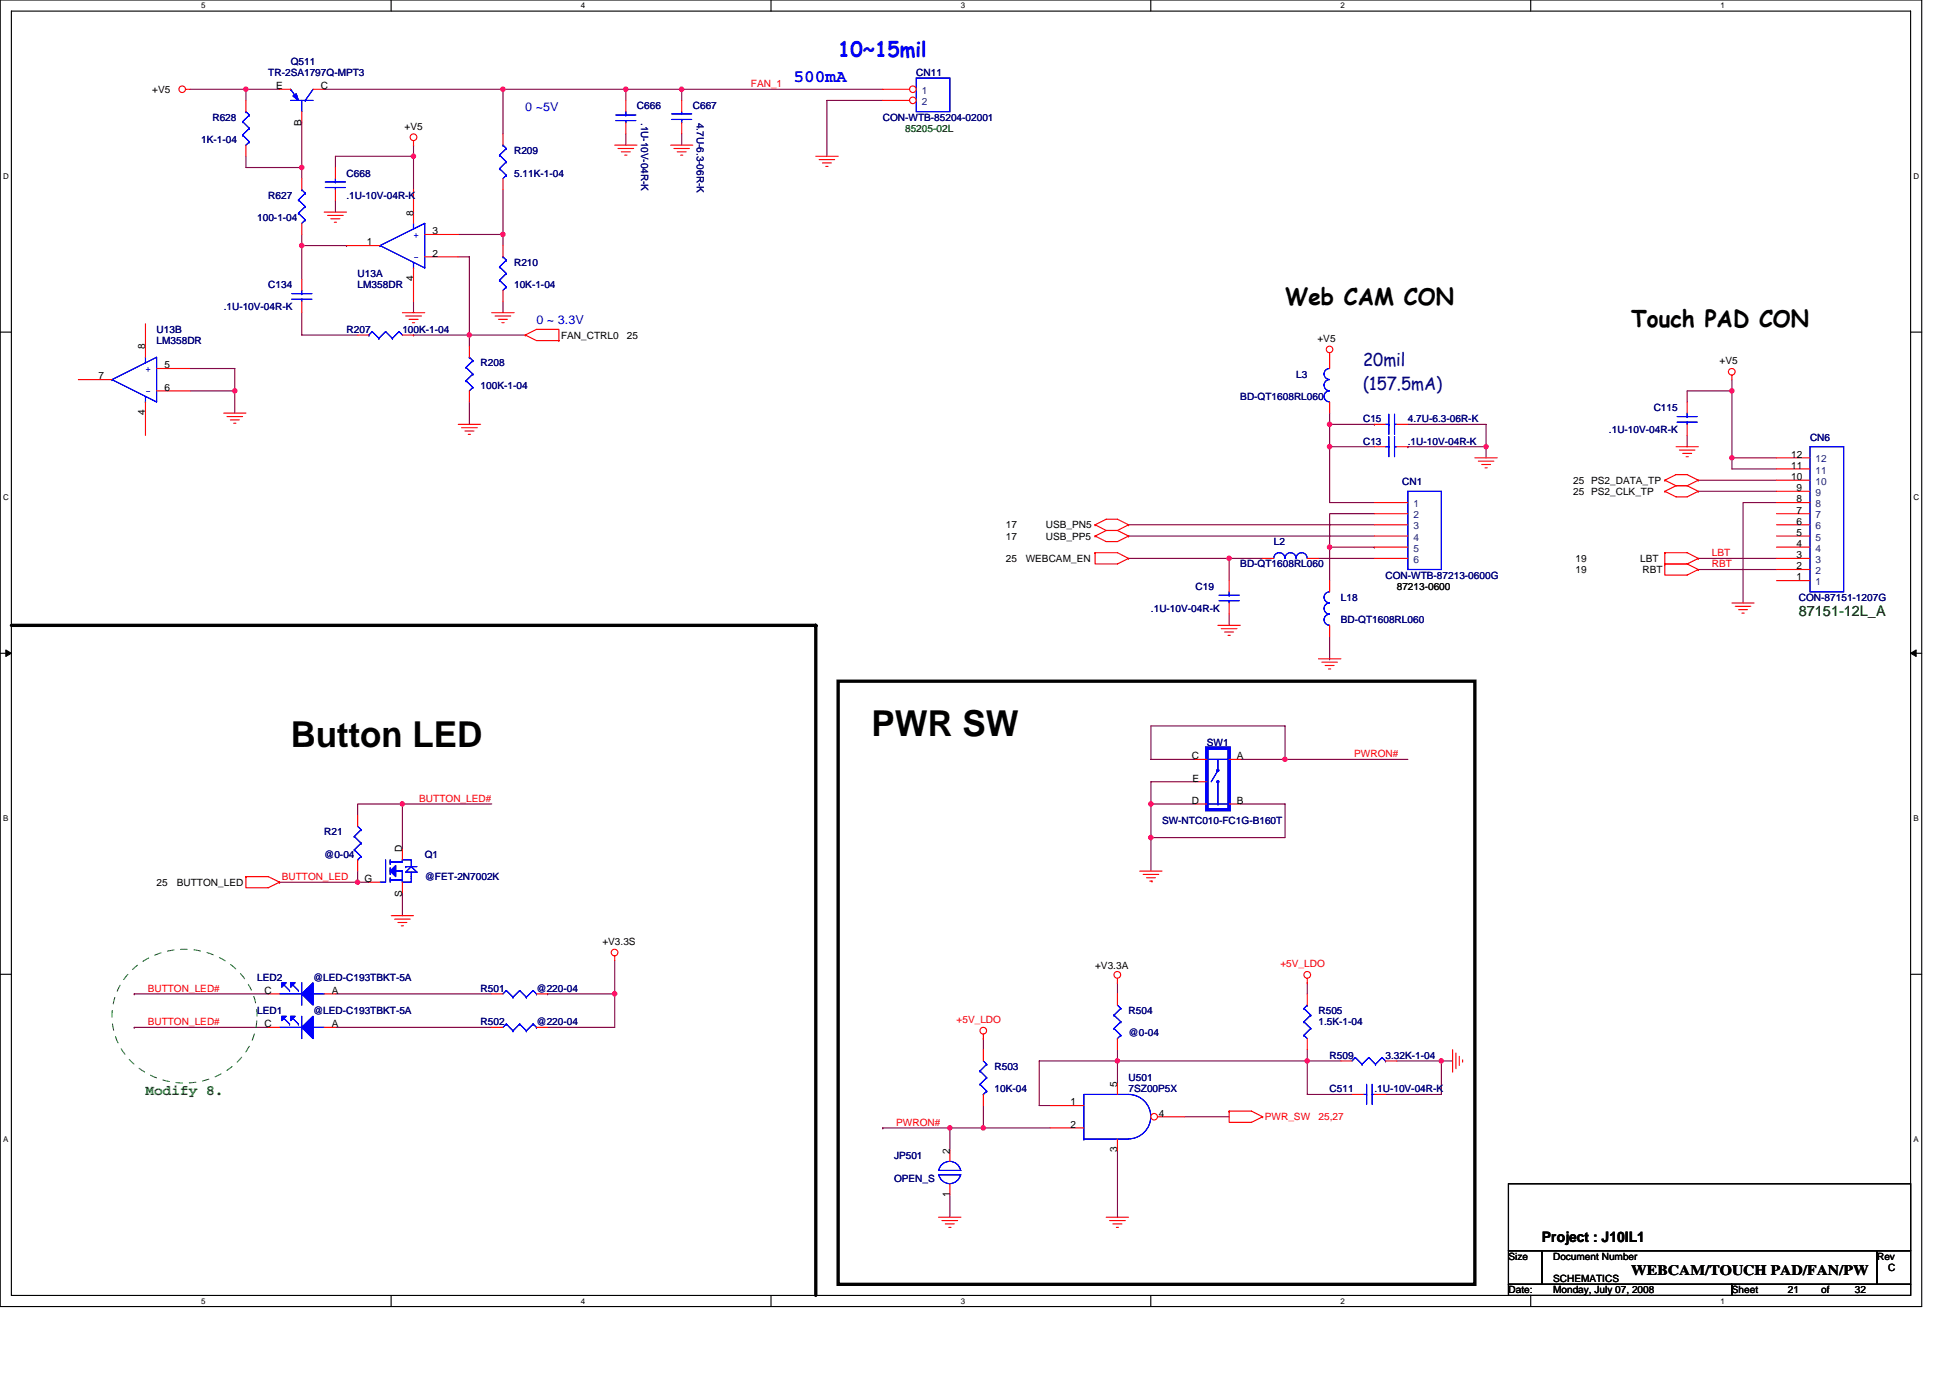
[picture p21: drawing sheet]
<svg xmlns="http://www.w3.org/2000/svg" width="297mm" height="210mm" viewBox="0 0 297 210" stroke-linecap="round" stroke-linejoin="round" font-family="sans-serif">
<defs><g id="words">
<g font-size="5.4">
<text x="44.3" y="113.8">Button LED</text>
<text x="132.8" y="112.1">PWR SW</text>
</g>
<g font-size="3.6">
<text x="195.7" y="46.5">Web CAM CON</text>
<text x="248.5" y="49.8">Touch PAD CON</text>
</g>
<text font-size="3.2" fill="#00f" x="127.7" y="8.6">10~15mil</text>
<text font-size="2.7" fill="#00f" x="120.9" y="12.5">500mA</text>
<g font-size="2.7" fill="#000080">
<text x="207.6" y="55.7">20mil</text>
<text x="207.6" y="59.5">(157.5mA)</text>
</g>
<g font-size="2.2" fill="#008000">
<text x="274" y="93.9">87151-12L_A</text>
<text x="22.2" y="166.9">Modify 8.</text>
</g>
<g font-size="2.2">
<text x="234.9" y="189.2">Project : J10IL1</text>
<text x="248.5" y="194.3">WEBCAM/TOUCH PAD/FAN/PW</text>
</g>
<g font-size="1.9" fill="#00f">
<text x="80" y="17">0 ~5V</text>
<text x="81.7" y="49.3">0 ~ 3.3V</text>
</g>
<g font-size="1.5" fill="#000080">
<text x="40.9" y="11.6">TR-2SA1797Q-MPT3</text>
<text x="44.3" y="9.9">Q511</text>
<text x="139.6" y="11.6">CN11</text>
<text x="97" y="16.7">C666</text>
<text x="105.5" y="16.7">C667</text>
<text x="30.7" y="21.8">1K-1-04</text>
<text x="32.4" y="18.4">R628</text>
<text x="78.3" y="23.5">R209</text>
<text x="97.7" y="18.7" transform="rotate(90 97.7 18.7)">.1U-10V-04R-K</text>
<text x="106.2" y="18.7" transform="rotate(90 106.2 18.7)">4.7U-6.3-06R-K</text>
<text x="134.5" y="18.4">CON-WTB-85204-02001</text>
<text x="52.8" y="26.9">C668</text>
<text x="78.3" y="26.9">5.11K-1-04</text>
<text x="39.2" y="33.7">100-1-04</text>
<text x="40.9" y="30.3">R627</text>
<text x="52.8" y="30.3">.1U-10V-04R-K</text>
<text x="78.3" y="40.5">R210</text>
<text x="34.1" y="47.3">.1U-10V-04R-K</text>
<text x="40.9" y="43.9">C134</text>
<text x="54.5" y="42.2">U13A</text>
<text x="54.5" y="43.9">LM358DR</text>
<text x="78.3" y="43.9">10K-1-04</text>
<text x="23.9" y="50.7">U13B</text>
<text x="23.9" y="52.4">LM358DR</text>
<text x="52.8" y="50.7">R207</text>
<text x="61.3" y="50.7">100K-1-04</text>
<text x="73.2" y="55.8">R208</text>
<text x="73.2" y="59.2">100K-1-04</text>
<text x="197.4" y="57.5">L3</text>
<text x="188.9" y="60.9">BD-QT1608RL060</text>
<text x="207.6" y="64.3">C15</text>
<text x="214.5" y="64.3">4.7U-6.3-06R-K</text>
<text x="251.9" y="62.6">C115</text>
<text x="207.6" y="67.7">C13</text>
<text x="214.5" y="67.7">.1U-10V-04R-K</text>
<text x="245.1" y="66">.1U-10V-04R-K</text>
<text x="275.7" y="67.2">CN6</text>
<text x="213.6" y="73.9">CN1</text>
<text x="194" y="83.1">L2</text>
<text x="182.1" y="89.9">C19</text>
<text x="188.9" y="86.5">BD-QT1608RL060</text>
<text x="211" y="88.2">CON-WTB-87213-0600G</text>
<text x="175.3" y="93.3">.1U-10V-04R-K</text>
<text x="204.3" y="91.6">L18</text>
<text x="204.3" y="95">BD-QT1608RL060</text>
<text x="274" y="91.6">CON-87151-1207G</text>
<text x="183.8" y="113.7">SW1</text>
<text x="177" y="125.6">SW-NTC010-FC1G-B160T</text>
<text x="49.4" y="127.3">R21</text>
<text x="49.4" y="130.7">@0-04</text>
<text x="64.7" y="130.7">Q1</text>
<text x="64.7" y="134.1">@FET-2N7002K</text>
<text x="39.2" y="149.4">LED2</text>
<text x="47.7" y="149.4">@LED-C193TBKT-5A</text>
<text x="39.2" y="154.5">LED1</text>
<text x="47.7" y="154.5">@LED-C193TBKT-5A</text>
<text x="73.2" y="151.1">R501</text>
<text x="81.7" y="151.1">@220-04</text>
<text x="171.9" y="154.5">R504</text>
<text x="200.8" y="154.5">R505</text>
<text x="73.2" y="156.2">R502</text>
<text x="81.7" y="156.2">@220-04</text>
<text x="171.9" y="157.9">@0-04</text>
<text x="200.8" y="156.2">1.5K-1-04</text>
<text x="202.5" y="161.3">R509</text>
<text x="211" y="161.3">3.32K-1-04</text>
<text x="151.5" y="163">R503</text>
<text x="151.5" y="166.4">10K-04</text>
<text x="171.9" y="164.7">U501</text>
<text x="171.9" y="166.4">7SZ00P5X</text>
<text x="202.5" y="166.4">C511</text>
<text x="209.4" y="166.4">.1U-10V-04R-K</text>
<text x="136.2" y="176.7">JP501</text>
<text x="136.2" y="180.1">OPEN_S</text>
</g>
<g font-size="1.5">
<text x="23.2" y="14.1">+V5</text>
<text x="42.1" y="13.6">E</text>
<text x="48.9" y="13.6">C</text>
<text x="45.9" y="19.2" transform="rotate(-90 45.9 19.2)">B</text>
<text x="61.6" y="19.7">+V5</text>
<text x="63" y="32.9" transform="rotate(-90 63 32.9)">8</text>
<text x="65.9" y="35.7">3</text>
<text x="55.9" y="37.4">1</text>
<text x="65.9" y="39.1">2</text>
<text x="63" y="42.9" transform="rotate(-90 63 42.9)">4</text>
<text x="22.1" y="53.3" transform="rotate(-90 22.1 53.3)">8</text>
<text x="85.5" y="51.7">FAN_CTRL0</text>
<text x="95.5" y="51.7">25</text>
<text x="200.7" y="52.1">+V5</text>
<text x="15" y="57.8">7</text>
<text x="25" y="56.1">5</text>
<text x="25" y="59.5">6</text>
<text x="261.9" y="55.5">+V5</text>
<text x="22.1" y="63.3" transform="rotate(-90 22.1 63.3)">4</text>
<text x="272.8" y="71.4">11</text>
<text x="272.8" y="69.7">12</text>
<text x="239.6" y="73.7">25 PS2_DATA_TP</text>
<text x="239.6" y="75.4">25 PS2_CLK_TP</text>
<text x="272.8" y="73.2">10</text>
<text x="273.7" y="76.6">8</text>
<text x="273.7" y="74.8">9</text>
<text x="153.2" y="82.2">17</text>
<text x="153.2" y="80.5">17</text>
<text x="159.3" y="82.2">USB_PP5</text>
<text x="159.3" y="80.5">USB_PN5</text>
<text x="273.7" y="83.4">4</text>
<text x="273.7" y="81.7">5</text>
<text x="273.7" y="79.9">6</text>
<text x="273.7" y="78.3">7</text>
<text x="153.2" y="85.6">25</text>
<text x="156.2" y="85.6">WEBCAM_EN</text>
<text x="212.8" y="89.9">87213-0600</text>
<text x="240" y="85.6">19</text>
<text x="240" y="87.3">19</text>
<text x="249.8" y="85.6">LBT</text>
<text x="250.2" y="87.3">RBT</text>
<text x="273.7" y="88.5">1</text>
<text x="273.7" y="86.8">2</text>
<text x="273.7" y="85.1">3</text>
<text x="181.5" y="115.7">C</text>
<text x="181.6" y="119.1">E</text>
<text x="188.4" y="115.7">A</text>
<text x="181.5" y="122.5">D</text>
<text x="188.4" y="122.5">B</text>
<text x="61.3" y="129.8" transform="rotate(-90 61.3 129.8)">D</text>
<text x="23.9" y="135">25</text>
<text x="26.9" y="135">BUTTON_LED</text>
<text x="55.5" y="134.4">G</text>
<text x="61.3" y="136.6" transform="rotate(-90 61.3 136.6)">S</text>
<text x="91.8" y="144">+V3.3S</text>
<text x="166.8" y="147.7">+V3.3A</text>
<text x="40.3" y="151.4">C</text>
<text x="50.6" y="151.4">A</text>
<text x="40.3" y="156.5">C</text>
<text x="50.6" y="156.5">A</text>
<text x="170.2" y="165.6" transform="rotate(-90 170.2 165.6)">5</text>
<text x="163.1" y="168.4">1</text>
<text x="163.1" y="171.9">2</text>
<text x="176.5" y="170.2">4</text>
<text x="144.7" y="175.8" transform="rotate(-90 144.7 175.8)">2</text>
<text x="170.2" y="175.6" transform="rotate(-90 170.2 175.6)">3</text>
<text x="144.7" y="182.4" transform="rotate(-90 144.7 182.4)">1</text>
<text x="229.8" y="192">Size</text>
<text x="236.6" y="192">Document Number</text>
<text x="285.9" y="192">Rev</text>
<text x="229.8" y="197.1">Date:</text>
<text x="236.6" y="195.4">SCHEMATICS</text>
<text x="236.6" y="197.1">Monday, July 07, 2008</text>
<text x="263.8" y="197.1">Sheet</text>
<text x="272.3" y="197.1">21</text>
<text x="277.4" y="197.1">of</text>
<text x="282.5" y="197.1">32</text>
<text x="287.6" y="193.7">C</text>
</g>
<g font-size="1.5" fill="#f00">
<text x="114.4" y="13.3">FAN_1</text>
<text x="260.7" y="84.8">LBT</text>
<text x="260.7" y="86.4">RBT</text>
<text x="206.3" y="115.4">PWRON#</text>
<text x="63.9" y="122.2">BUTTON_LED#</text>
<text x="42.9" y="134.1">BUTTON_LED</text>
<text x="195" y="147.4">+5V_LDO</text>
<text x="22.5" y="151.1">BUTTON_LED#</text>
<text x="145.7" y="155.9">+5V_LDO</text>
<text x="22.5" y="156.2">BUTTON_LED#</text>
<text x="136.5" y="171.5">PWRON#</text>
<text x="192.7" y="170.7">PWR_SW</text>
<text x="200.8" y="170.7">25,27</text>
</g>
<g font-size="1.5" fill="#004080">
<text x="140.4" y="14.3">1</text>
<text x="140.4" y="16">2</text>
<text x="276.6" y="70.5">12</text>
<text x="215.3" y="77.3">1</text>
<text x="276.6" y="77.3">8</text>
<text x="276.6" y="75.6">9</text>
<text x="276.6" y="73.9">10</text>
<text x="276.6" y="72.2">11</text>
<text x="215.3" y="79">2</text>
<text x="215.3" y="80.7">3</text>
<text x="215.3" y="82.4">4</text>
<text x="276.6" y="82.4">5</text>
<text x="276.6" y="80.7">6</text>
<text x="276.6" y="79">7</text>
<text x="215.3" y="84.1">5</text>
<text x="215.3" y="85.8">6</text>
<text x="276.6" y="89.2">1</text>
<text x="276.6" y="87.5">2</text>
<text x="276.6" y="85.8">3</text>
<text x="276.6" y="84.1">4</text>
</g>
<text font-size="1.5" fill="#008000" x="137.9" y="20.1">85205-02L</text>
<g font-size="1.5" fill="#00f">
<text x="63" y="36.3">+</text>
<text x="63" y="39.7">-</text>
<text x="22.2" y="56.7">+</text>
<text x="22.2" y="60.1">-</text>
</g>
<g font-size="1.2">
<text x="30.6" y="1.2">5</text>
<text x="88.5" y="1.2">4</text>
<text x="146.4" y="1.2">3</text>
<text x="204.2" y="1.2">2</text>
<text x="262.1" y="1.2">1</text>
<text x=".5" y="27.2">D</text>
<text x="291.5" y="27.2">D</text>
<text x=".5" y="76.1">C</text>
<text x="291.5" y="76.1">C</text>
<text x=".5" y="125.1">B</text>
<text x="291.5" y="125.1">B</text>
<text x=".5" y="174">A</text>
<text x="291.5" y="174">A</text>
<text x="30.6" y="198.6">5</text>
<text x="88.5" y="198.6">4</text>
<text x="146.4" y="198.6">3</text>
<text x="204.2" y="198.6">2</text>
<text x="262.1" y="198.6">1</text>
</g>
</g></defs>
<path d="M0 0h292.7v199.1h-292.7zM1.7 1.7h289.3v195.7h-289.3z" fill="none" stroke="#000" stroke-width=".17"/>
<g fill="#fff">
<path d="M30.6 .2h.7v1.3h-.7z"/>
<path d="M30.6 197.6h.7v1.3h-.7z"/>
</g>
<path d="M59.6 0v1.7M59.6 197.4v1.7" fill="none" stroke="#000" stroke-width=".17"/>
<g fill="#fff">
<path d="M88.5 .2h.7v1.3h-.7z"/>
<path d="M88.5 197.6h.7v1.3h-.7z"/>
</g>
<path d="M117.5 0v1.7M117.5 197.4v1.7" fill="none" stroke="#000" stroke-width=".17"/>
<g fill="#fff">
<path d="M146.4 .2h.6v1.3h-.6z"/>
<path d="M146.4 197.6h.6v1.3h-.6z"/>
</g>
<path d="M175.3 0v1.7M175.3 197.4v1.7" fill="none" stroke="#000" stroke-width=".17"/>
<g fill="#fff">
<path d="M204.2 .2h.7v1.3h-.7z"/>
<path d="M204.2 197.6h.7v1.3h-.7z"/>
</g>
<path d="M233.2 0v1.7M233.2 197.4v1.7" fill="none" stroke="#000" stroke-width=".17"/>
<g fill="#fff">
<path d="M262.1 .2h.6v1.3h-.6z"/>
<path d="M262.1 197.6h.6v1.3h-.6z"/>
<path d="M.5 26.1h.8v1.4h-.8z"/>
<path d="M291.5 26.1h.8v1.4h-.8z"/>
<path d="M.5 75.1h.8v1.3h-.8z"/>
<path d="M291.5 75.1h.8v1.3h-.8z"/>
</g>
<path d="M0 50.6h1.7M291 50.6h1.7" fill="none" stroke="#000" stroke-width=".17"/>
<g fill="#fff">
<path d="M.5 124h.7v1.3h-.7z"/>
<path d="M291.5 124h.7v1.3h-.7z"/>
</g>
<path d="M0 99.5h1.7M291 99.5h1.7" fill="none" stroke="#000" stroke-width=".17"/>
<path d="M.9 99l.8 .5-.8 .5zM291 99.5l.9-.5v1z" fill="#000" stroke="#000" stroke-width=".15"/>
<g fill="#fff">
<path d="M.5 172.9h.7v1.3h-.7z"/>
<path d="M291.5 172.9h.7v1.3h-.7z"/>
</g>
<path d="M0 148.5h1.7M291 148.5h1.7M229.8 180.4h61.2v10.2h-61.2zM229.8 190.6h5.1v5.1h-5.1zM229.8 195.7h34v1.7h-34zM234.9 190.6h51v5.1h-51zM263.8 195.7h27.2v1.7h-27.2zM285.9 190.6h5.1v5.1h-5.1z" fill="none" stroke="#000" stroke-width=".17"/>
<g fill="none" stroke="#800040" stroke-width=".17">
<path d="M29 13.6h8.5M37.5 13.6h5.1M37.5 13.6v1.7M37.5 13.6h.1M46 18.7v6.8M49.4 13.6h27.2M76.6 13.6v6.8M76.6 13.6h.1M76.6 13.6h18.7M95.3 13.6h.1M95.3 13.6h39.2M95.3 13.6v1.7"/>
<path d="M103.8 13.6v1.7M103.8 13.6h.1M134.5 15.3h-8.5v8.5M37.5 23.8v1.7h8.5M46 25.5h.1M46 25.5v1.7M46 37.4v5.1M46 35.7v1.7M46 37.4h6.8M51.1 30.6v1.7M52.8 37.4h.1M63 23.8h-11.9v1.7"/>
<path d="M63 22.1h.1M63 23.8v5.1M63 22.1v1.7M69.8 39.1h1.7v12M69.8 35.7h6.8M76.6 35.7v1.7M76.6 35.7h.1M76.6 28.9v6.8M95.3 20.4v1.7M103.8 20.4v1.7M29 56.2h6.8v3.4M29 59.6h6.8"/>
<path d="M35.8 59.6h.1M35.8 59.6v3.3M46 47.6v3.5h8.5M63 51.1h.1M63 45.9v1.7M63 51.1h8.5M71.5 51.1h8.5M71.5 51.1v1.6M76.6 45.9v1.7M263.8 59.6h-6.8v1.7M263.8 57.8v1.8M263.8 59.6v10.2h6.8"/>
<path d="M263.8 59.6h.1M71.5 61.3v3.4M171.9 80h37.5M202.5 68.1h6.9M202.5 68.1v8.5h6.9M202.5 68.1h.1M202.5 64.7v3.4M202.5 62.9v1.8M202.5 64.7h6.9M209.4 78.3h-6.9v5.1M209.4 64.7h.1M214.5 68.1h.1"/>
<path d="M214.5 64.7h11.9v3.4M214.5 68.1h11.9M226.4 68.1v1.7M257 66.4v1.7M258.7 73.2h11.9M258.7 74.9h11.9M263.8 69.8h.1M263.8 69.8v1.7h6.8M270.6 76.6h-5.1v15.3M171.9 81.7h37.5M171.9 85.1h15.3M187.2 85.1h.1"/>
<path d="M187.2 85.1v3.4M187.2 93.6v1.7M187.2 85.1h5.1M200.8 85.1h8.6M202.5 83.4v5.1M202.5 97v3.4M202.5 83.4h6.9M209.4 83.4h.1M258.7 85.1h.1M258.7 86.8h.1M258.7 85.1h11.9M258.7 86.8h11.9"/>
<path d="M182.1 119.1h-6.8v3.4M182.1 115.7h-6.8v-5.1h20.4v5.1M188.9 115.7h6.8M195.7 115.7h.1M195.7 115.7h18.8M202.5 100.4h.1M42.6 134.4h.1M42.6 134.4h13.6M54.5 134.4h.1M54.5 132.7v1.7M61.3 122.5h-6.8v1.7M61.3 122.5h.1"/>
<path d="M61.3 136.1v3.4M61.3 122.5v6.8M61.3 122.5h13.6M175.3 127.6h.1M175.3 122.5h.1M175.3 122.5v10.2M175.3 122.5h6.8M188.9 122.5h6.8v5.1h-20.4M20.4 151.4h.1M20.4 156.5h.1M20.4 151.4h20.5M20.4 156.5h20.5"/>
<path d="M51.1 151.4h23.8M51.1 156.5h23.8M83.4 151.4h.1M83.4 151.4h10.2M93.6 151.4v5.1h-10.2M93.6 146.3v5.1M149.8 158.3v1.7M170.2 149.8v1.6M170.2 160v1.7M199.1 160v1.7M199.1 149.8v1.6M134.5 171.9h.1"/>
<path d="M134.5 171.9h10.2M144.7 171.9h.1M144.7 171.9h5.1M144.7 171.9v3.4M149.8 171.9h.1M149.8 168.5v3.4M149.8 171.9h10.2M170.2 161.7h.1M170.2 175.3v10.2M170.2 165.1v-3.4h-11.9v6.8h1.7M170.2 161.7h28.9M180.4 170.2h6.8"/>
<path d="M199.1 161.7v5.1h6.8M199.1 161.7h5.2M212.8 161.7h6.8v5.1h-8.6M219.6 161.7h.1M219.6 161.7h1.7M144.7 182.1v3.4"/>
</g>
<g fill="#f0f" stroke="#f0f" stroke-width=".17">
<circle cx="46" cy="25.5" r=".33"/>
<circle cx="46" cy="37.4" r=".33"/>
<circle cx="76.6" cy="35.7" r=".33"/>
<circle cx="63" cy="23.8" r=".33"/>
<circle cx="71.5" cy="51" r=".33"/>
<circle cx="37.4" cy="13.6" r=".33"/>
<circle cx="76.6" cy="13.6" r=".33"/>
<circle cx="226.4" cy="68.1" r=".33"/>
<circle cx="202.5" cy="68.1" r=".33"/>
<circle cx="202.5" cy="83.4" r=".33"/>
<circle cx="187.2" cy="85.1" r=".33"/>
<circle cx="35.8" cy="59.6" r=".33"/>
<circle cx="95.3" cy="13.6" r=".33"/>
<circle cx="103.8" cy="13.6" r=".33"/>
<circle cx="263.8" cy="69.8" r=".33"/>
<circle cx="199.1" cy="161.7" r=".33"/>
<circle cx="170.2" cy="161.7" r=".33"/>
<circle cx="144.7" cy="171.9" r=".33"/>
<circle cx="149.8" cy="171.9" r=".33"/>
<circle cx="219.5" cy="161.7" r=".33"/>
<circle cx="202.5" cy="64.7" r=".33"/>
<circle cx="61.3" cy="122.5" r=".33"/>
<circle cx="54.5" cy="134.4" r=".33"/>
<circle cx="93.6" cy="151.4" r=".33"/>
<circle cx="263.8" cy="59.6" r=".33"/>
<circle cx="175.3" cy="127.6" r=".33"/>
<circle cx="195.7" cy="115.7" r=".33"/>
<circle cx="175.3" cy="122.5" r=".33"/>
</g>
<g fill="none" stroke="#f00" stroke-width=".17">
<path d="M28.3 13.6h.7M49.4 32.3h3.4M49.9 32.8h2.4M50.4 33.3h1.4M50.9 33.9h.4M52.8 37.4h5.1M63 21.4v.7M63 28.9v5.1M64.7 35.7h5.1M64.7 39.1h5.1M93.6 22.1h3.4M94.1 22.6h2.4"/>
<path d="M94.7 23.1h1.3M95.2 23.6h.3M102.1 22.1h3.4M102.7 22.6h2.3M103.2 23.1h1.3M103.7 23.6h.3M124.3 23.8h3.4M124.8 24.3h2.3M125.3 24.8h1.3M125.8 25.4h.3M61.3 47.6h3.4M61.8 48.2h2.4"/>
<path d="M62.3 48.7h1.4M62.8 49.2h.4M63 40.8v5.1M74.9 47.6h3.4M75.4 48.2h2.4M75.9 48.7h1.4M76.5 49.2h.3M80 51.1l1.7 .8h3.4M80 51.1h.1M80 51.1l1.7-.9h3.4v1.7M85.1 51.9h.1M202.5 53.8v.6"/>
<path d="M263.8 57.2v.6M34.1 62.9h3.4M34.6 63.5h2.4M35.1 64h1.3M35.6 64.5h.3M69.8 64.7h3.4M70.3 65.2h2.4M70.8 65.7h1.4M71.3 66.2h.4M166.8 80l1.7-.9h1.7l1.7 .9M166.8 80h.1M166.8 80l1.7 .8"/>
<path d="M171.9 80h.1M171.9 80l-1.7 .8M209.4 64.7h1.6M209.4 68.1h1.6M212.8 64.7h1.7M212.8 68.1h1.7M224.7 69.8h3.4M225.2 70.3h2.4M225.7 70.8h1.4M226.2 71.3h.3M253.6 73.2l1.7-.9h1.7l1.7 .9M253.6 73.2h.1"/>
<path d="M253.6 74.9l1.7 .8h1.7l1.7-.8M253.6 74.9h.1M253.6 73.2l1.7 .8M255.3 74h1.7M255.3 68.1h3.4M255.3 74l-1.7 .9M255.8 68.6h2.4M256.3 69.1h1.4M256.8 69.6h.4M257 74l1.7 .9M257 61.3v1.6M257 64.7v1.7"/>
<path d="M258.7 73.2h.1M258.7 74.9h.1M258.7 73.2l-1.7 .8M166.8 81.7l1.7 .8h1.7l1.7-.8M166.8 81.7h.1M166.8 84.2h3.4l1.7 .9M166.8 84.2v1.7h3.4l1.7-.8M166.8 84.2h.1M168.5 80.8h1.7M168.5 80.8l-1.7 .9M170.2 80.8l1.7 .9M171.9 81.7h.1"/>
<path d="M171.9 85.1h.1M185.5 95.3h3.4M186 95.8h2.4M186.5 96.3h1.4M187.1 96.8h.3M192.3 85.1h1.7M199.1 85.1h1.7M202.5 88.5v1.7M202.5 95.3v1.7M253.6 84.2h3.4l1.7 .9M253.6 84.2v1.7h3.4M253.6 84.2h.1"/>
<path d="M253.6 85.9h3.4M253.6 85.9v1.7h3.4l1.7-.8M253.6 85.9h.1M257 85.9l1.7 .9M258.7 85.1h.1M258.7 86.8h.1M258.7 85.1l-1.7 .8M263.8 91.9h3.4M264.3 92.4h2.4M264.8 92.9h1.4M265.3 93.4h.4M182.1 115.7h1.7"/>
<path d="M182.1 119.1h1.7M187.2 115.7h1.7M200.8 100.4h3.5M201.4 100.9h2.3M201.9 101.4h1.3M202.4 101.9h.3M37.5 133.6h3.4l1.7 .8M37.5 133.6v1.7h3.4l1.7-.9M37.5 133.6h.1M42.6 134.4h.1M59.6 139.5h3.4M173.6 132.7h3.4"/>
<path d="M174.1 133.2h2.4M174.6 133.8h1.4M175.2 134.3h.3M175.5 134.3h.1M182.1 122.5h1.7M187.2 122.5h1.7M40.9 156.5h1.7M40.9 151.4h1.7M49.4 156.5h1.7M49.4 151.4h1.7M60.1 140.1h2.4M60.6 140.6h1.4"/>
<path d="M61.1 141.1h.4M93.6 145.7v.6M149.8 158.3h.1M149.8 157.6v.7M170.2 149.8h.1M170.2 149.1v.7M199.1 149.8h.1M199.1 149.1v.7M221.3 160v3.4M160 168.5h5.1M160 171.9h5.1M187.2 169.3h3.4l1.7 .9"/>
<path d="M187.2 169.3v1.7h3.4l1.7-.8M187.2 169.3h.1M192.3 170.2h.1M205.9 166.8h1.7M209.4 166.8h1.6M221.8 160.5v2.4M222.3 161v1.3M222.8 161.5v.3M143 185.5h3.4M143.5 186h2.4M144 186.5h1.4M144.5 187h.4"/>
<path d="M168.5 185.5h3.4M169 186h2.4M169.5 186.5h1.4M170 187h.4"/>
<circle cx="27.8" cy="13.6" r=".5"/>
<circle cx="63" cy="20.9" r=".51"/>
<circle cx="202.5" cy="53.2" r=".5"/>
<circle cx="263.8" cy="56.6" r=".51"/>
<circle cx="93.6" cy="145.1" r=".51"/>
<circle cx="149.8" cy="157.1" r=".51"/>
<circle cx="170.2" cy="148.5" r=".51"/>
<circle cx="199.1" cy="148.5" r=".51"/>
</g>
<path d="M1.7 95.3h122.6M124.3 95.3h.1M124.3 95.3v102.1M127.7 103.8h97v91.9h-97z" fill="none" stroke="#000" stroke-width=".51"/>
<path d="M19.8 148.1a11.6 11.6 0 0 1 18.1 1.9 9.8 9.8 0 0 1-4.6 13.8 11.4 11.4 0 0 1-15.5-5.3 9.6 9.6 0 0 1 2-10.4z" fill="none" stroke="#008000" stroke-width=".15" stroke-dasharray="1 1 1 1 1 1 1 1"/>
<g fill="none" stroke="#00f" stroke-width=".17">
<path d="M57.9 37.4h.1M57.9 37.4l6.8-3.4v6.8zM63 34v.9M63 40v.8M63 40.8h.1M211 64.7h.6M211 68.1h.6M211.6 63.1v3.1M211.6 64.7h.1M211.6 66.5v3.1M211.6 68.1h.1M212.4 64.7h.4"/>
<path d="M212.4 63.1v3.1M212.4 68.1h.4M212.4 66.5v3.1M255.5 63.5h3M255.5 64.3h3M257 64.3v.4M257 63.5h.1M257 62.9v.6M194 85.1a.85 .85 0 0 1 .9-.9 .85 .85 0 0 1 .8 .9 .85 .85 0 0 1 .9-.9 .85 .85 0 0 1 .8 .9M197.4 85.1a.84 .84 0 0 1 .9-.9 .84 .84 0 0 1 .8 .9M202.5 93.6a.84 .84 0 0 0-.8 .8 .84 .84 0 0 0 .8 .9M202.5 91.9a.85 .85 0 0 0-.8 .8 .85 .85 0 0 0 .8 .9"/>
<path d="M202.5 90.2a.84 .84 0 0 0-.8 .8 .84 .84 0 0 0 .8 .9M183.8 115.7h3.4M185.4 117.3h.2v.2h-.2zM185.4 119h.2v.2h-.2zM185.5 115.7v1.7M185.5 117.4h.1M185.5 119.1v3.4M185.5 117.4l-1 1.7M183.8 122.5h3.4M185.5 122.5h.1M42.6 156.5h3.4M42.6 151.4h3.4"/>
<path d="M43.3 155.2l.8 .8M43.3 150.1l.8 .8M44.1 156h.1M44.1 150.9h.1M44.6 155.2l.9 .8M44.6 150.1l.9 .8M45.5 156h.1M45.5 150.9h.1M46 154.9v3.4M46 149.8v3.4M47.7 156.5h1.7M47.7 151.4h1.7"/>
<path d="M165.1 173.6h6.8M165.1 173.6h.1M171.9 173.5a3.4 3.4 0 0 0 3.4-3.3 3.4 3.4 0 0 0-3.4-3.4h-6.8v6.8M207.6 166.8h.6M208.2 165.2v3.1M208.2 166.8h.1M209 166.8h.4M209 165.2v3.1"/>
</g>
<g fill="#00f" stroke="#00f" stroke-width=".17">
<path d="M46 156.5l1.7-1.6v3.4z" fill-rule="evenodd"/>
<path d="M44.3 154.9h.7l-.7 .6z" fill-rule="evenodd"/>
<path d="M42.9 154.9h.7l-.7 .6z" fill-rule="evenodd"/>
<path d="M46 156.5l1.7-1.6v3.4z" fill-rule="evenodd"/>
<path d="M44.3 154.9h.7l-.7 .6z" fill-rule="evenodd"/>
<path d="M42.9 154.9h.7l-.7 .6z" fill-rule="evenodd"/>
<path d="M46 151.4l1.7-1.6v3.4z" fill-rule="evenodd"/>
<path d="M44.3 149.8h.7l-.7 .6z" fill-rule="evenodd"/>
<path d="M42.9 149.8h.7l-.7 .6z" fill-rule="evenodd"/>
<path d="M46 151.4l1.7-1.6v3.4z" fill-rule="evenodd"/>
<path d="M44.3 149.8h.7l-.7 .6z" fill-rule="evenodd"/>
<path d="M42.9 149.8h.7l-.7 .6z" fill-rule="evenodd"/>
</g>
<path d="M183.8 114h3.4v9.4h-3.4z" fill="none" stroke="#00f" stroke-width=".51"/>
<circle cx="175.8" cy="170.2" r=".5" fill="#fff" stroke="#f00" stroke-width=".17"/>
<g fill="none" stroke="#f00" stroke-width=".17">
<path d="M37.5 15.3v1.7M42.6 13.6h1.7M46 17v1.7M47.7 13.6h1.7M103.8 15.3v1.7M103.8 18.7v1.7M37.5 22.1v1.7M51.1 25.5v1.7M51.1 28.9v1.7M76.6 20.4v1.7M76.6 27.2v1.7M54.5 51.1h1.7"/>
<path d="M61.3 51.1h1.7M71.5 52.7v1.7M71.5 59.6v1.7M209.4 76.6h5.1M209.4 78.3h5.1M209.4 80h5.1M270.6 76.6h5.1M270.6 78.3h5.1M270.6 80h5.1M270.6 74.9h5.1M270.6 73.2h5.1M270.6 71.5h5.1"/>
<path d="M270.6 69.8h5.1M187.2 88.5v1.7M187.2 91.9v1.7M209.4 81.7h5.1M209.4 83.4h5.1M209.4 85.1h5.1M270.6 81.7h5.1M270.6 83.4h5.1M270.6 85.1h5.1M270.6 88.5h5.1M270.6 86.8h5.1M54.5 124.2v1.7"/>
<path d="M54.5 131v1.7M56.2 134.4h1.7M61.3 129.3v1.7M61.3 134.4v1.7M170.2 151.4v1.8M170.2 158.3v1.7M199.1 151.4v1.8M199.1 158.3v1.7M144.7 175.3v1.7M170.2 165.1v1.7M170.2 173.6v1.7M176.3 170.2h4.1"/>
<path d="M144.7 180.4v1.7"/>
</g>
<g fill="none" stroke="#00f" stroke-width=".17">
<path d="M37 18.5h.1M37 18.5l1 1.1M37.5 17h.1M37.5 17l.5 .5M38 19.6h.1M38 17.5h.1M38 19.6l-1 1M38 17.5l-1 1M44.3 15.3h3.4M44.3 13.6h.1M44.3 13.6l1.2 1.7M46 15.3v1.7"/>
<path d="M46.5 15.3h.1M47.7 13.6l-1.2 1.7M102.3 18.2h3.1M102.3 17.4h3.1M103.8 17v.4M103.8 18.2h.1M103.8 18.2v.5M139.6 11.9h5.1v5.1h-5.1zM37 20.6h.1M37 20.6l1 1M38 21.6h.1M38 21.6l-.5 .5"/>
<path d="M49.5 27.7h3.1M49.5 28.6h3.1M51.1 28.6v.3M51.1 27.7h.1M51.1 27.2v.5M76.1 25.7h.1M76.1 23.6h.1M76.1 25.7l1 1M76.1 23.6l1 1.1M76.6 22.1h.1M76.6 22.1l.5 .5M77.1 26.7h.1"/>
<path d="M77.1 24.7h.1M77.1 22.6h.1M77.1 26.7l-.5 .5M77.1 24.7l-1 1M77.1 22.6l-1 1M56.2 51.1h.1M56.7 50.5h.1M56.7 50.5l1 1.1M56.7 50.5l-.5 .6M57.7 51.6h.1M58.7 50.5h.1M58.7 50.5l1.1 1.1"/>
<path d="M58.7 50.5l-1 1.1M59.8 51.6h.1M60.8 50.5h.1M60.8 50.5l.5 .6M60.8 50.5l-1 1.1M71 58h.1M71 56h.1M71 58l1 1M71 56l1 1M71.5 54.4h.1M71.5 54.4l.5 .6M72 59h.1"/>
<path d="M72 57h.1M72 55h.1M72 59l-.5 .6M72 57l-1 1M72 55l-1 1M214.5 74.9h5.1v11.9h-5.1zM275.7 68.1h5.1v22.1h-5.1zM185.7 90.7h3.1M185.7 91.5h3.1M187.2 91.5v.4M187.2 90.7h.1M187.2 90.2v.5"/>
<path d="M54 127.5h.1M54 129.5h.1M54 127.5l1 1M54 129.5l1 1M54.5 131h.1M54.5 125.9l.5 .5M55 126.4h.1M55 128.5h.1M55 130.5h.1M55 126.4l-1 1.1M55 128.5l-1 1M55 130.5l-.5 .5"/>
<path d="M58.7 131v3.4h-.8M59.4 134.1h1.9M59.4 131v.7M59.4 132.2v1M59.4 133.8v.6M59.6 134.1h1.5M60.3 132.7h1v1.7M60.6 132.7h.7v1.7M61.3 131v.4h-1.7M61.3 131v.4h-1.9M61.3 131h1.4v1.1M61.8 132.9l.9-.8 .8 .8z"/>
<path d="M61.8 132.1h.1M61.8 132.1h.9M62.7 132.9v1.5h-1.4M62.7 132.1h.1M62.7 132.1h.8M169.7 154.7h.1M169.7 156.7h.1M169.7 154.7l1 1M169.7 156.7l1 1.1M170.2 158.3h.1M170.2 153.2l.5 .5M170.7 153.7h.1"/>
<path d="M170.7 155.7h.1M170.7 157.8h.1M170.7 153.7l-1 1M170.7 155.7l-1 1M170.7 157.8l-.5 .5M198.6 157.8h.1M198.6 155.7h.1M198.6 153.7h.1M198.6 157.8l.5 .5M198.6 155.7l1.1 1M198.6 153.7l1.1 1M199.1 153.2h.1"/>
<path d="M199.1 153.2l-.5 .5M199.7 156.7h.1M199.7 154.7h.1M199.7 156.7l-1.1 1.1M199.7 154.7l-1.1 1M143 178.4h3.4M143 179h3.4M143 178.3a1.69 1.69 0 0 1 1.7-1.3 1.68 1.68 0 0 1 1.6 1.3M143 179a1.72 1.72 0 0 0 1.7 1.4 1.72 1.72 0 0 0 1.6-1.4"/>
</g>
<g fill="#00f" stroke="#00f" stroke-width=".17">
<path d="M44.6 14.6l.5-.3 .4 1z" fill-rule="evenodd"/>
<path d="M44.6 14.6l.5-.3 .4 1z" fill-rule="evenodd"/>
<path d="M60.3 131.9v1.7l-.9-.9z" fill-rule="evenodd"/>
<path d="M60.3 131.9v1.7l-.9-.9z" fill-rule="evenodd"/>
</g>
<circle cx="139" cy="13.6" r=".5" fill="#fff" stroke="#f00" stroke-width=".17"/>
<path d="M134.5 13.6h4.1" fill="none" stroke="#f00" stroke-width=".17"/>
<circle cx="139" cy="15.3" r=".5" fill="#fff" stroke="#f00" stroke-width=".17"/>
<g fill="none" stroke="#f00" stroke-width=".17">
<path d="M95.3 15.3v1.7M95.3 18.7v1.7M134.5 15.3h4.1M46 27.2v1.7M46 34v1.7M76.6 37.4v1.7M11.9 57.8h5.2M22.2 49.3v5.1M23.9 56.2h5.1M23.9 59.6h5.1M46 42.5v1.7M46 45.9v1.7"/>
<path d="M76.6 44.2v1.7M202.5 54.4v1.8M22.2 61.3v5.1M202.5 61.3v1.6M74.9 156.5h1.7M74.9 151.4h1.7M81.7 156.5h1.7M81.7 151.4h1.7M149.8 160v1.7M149.8 166.8v1.7M204.3 161.7h1.6M211 161.7h1.8"/>
</g>
<g fill="none" stroke="#00f" stroke-width=".17">
<path d="M93.8 17.5h3.1M93.8 18.4h3.1M95.3 18.4v.3M95.3 17.5h.1M95.3 17v.5M45.5 32.5h.1M45.5 30.5h.1M45.5 32.5l1 1M45.5 30.5l1 1M46 28.9h.1M46 28.9l.5 .5M46.5 33.5h.1"/>
<path d="M46.5 31.5h.1M46.5 29.4h.1M46.5 33.5l-.5 .5M46.5 31.5l-1 1M46.5 29.4l-1 1.1M76.6 39.1h.1M76.6 39.1l.5 .5M77.1 39.6h.1M77.1 39.6l-1 1.1M17.1 57.8h.1M17.1 57.8l6.8-3.4v6.9zM22.2 54.4v.9"/>
<path d="M44.4 44.7h3.1M44.4 45.6h3.1M46 45.6v.3M46 44.7h.1M46 44.2v.5M76.1 42.7h.1M76.1 40.7h.1M76.1 42.7l1 1M76.1 40.7l1 1M77.1 43.7h.1M77.1 41.7h.1M77.1 43.7l-.5 .5"/>
<path d="M77.1 41.7l-1 1M202.5 57.8a.86 .86 0 0 0-.8 .9 .86 .86 0 0 0 .8 .9 .84 .84 0 0 0-.8 .8 .84 .84 0 0 0 .8 .8M202.5 56.2a.84 .84 0 0 0-.8 .8 .84 .84 0 0 0 .8 .8M22.2 61.3h.1M22.2 60.4v.9M77.1 156h.1M77.1 150.9h.1M77.1 156l-.5 .5M77.1 156l1 1.1M77.1 150.9l-.5 .5M77.1 150.9l1 1.1M78.1 157.1h.1"/>
<path d="M78.1 152h.1M79.2 156h.1M79.2 150.9h.1M79.2 156l-1.1 1.1M79.2 156l1 1.1M79.2 150.9l-1.1 1.1M79.2 150.9l1 1.1M80.2 157.1h.1M80.2 152h.1M81.2 156h.1M81.2 150.9h.1M81.2 156l-1 1.1"/>
<path d="M81.2 156l.5 .5M81.2 150.9l-1 1.1M81.2 150.9l.5 .5M81.7 156.5h.1M81.7 151.4h.1M149.3 163.2h.1M149.3 165.2h.1M149.3 163.2l1 1M149.3 165.2l1 1.1M149.8 166.8h.1M149.8 161.7l.5 .5M150.3 162.2h.1"/>
<path d="M150.3 164.2h.1M150.3 166.3h.1M150.3 162.2l-1 1M150.3 164.2l-1 1M150.3 166.3l-.5 .5M206.5 161.1h.1M206.5 161.1l-.6 .6M206.5 161.1l1 1.1M207.5 162.2h.1M208.5 161.1h.1M208.5 161.1l-1 1.1M208.5 161.1l1 1.1"/>
<path d="M209.5 162.2h.1M210.5 161.1h.1M210.5 161.1l-1 1.1M210.5 161.1l.5 .6M211 161.7h.1"/>
</g>
<g fill="#f0f" stroke="#f0f" stroke-width=".17">
<circle cx="46" cy="25.5" r=".33"/>
<circle cx="46" cy="37.4" r=".33"/>
<circle cx="76.6" cy="35.7" r=".33"/>
<circle cx="63" cy="23.8" r=".33"/>
<circle cx="71.5" cy="51" r=".33"/>
<circle cx="37.4" cy="13.6" r=".33"/>
<circle cx="76.6" cy="13.6" r=".33"/>
<circle cx="226.4" cy="68.1" r=".33"/>
<circle cx="202.5" cy="68.1" r=".33"/>
<circle cx="202.5" cy="83.4" r=".33"/>
<circle cx="187.2" cy="85.1" r=".33"/>
<circle cx="35.8" cy="59.6" r=".33"/>
<circle cx="95.3" cy="13.6" r=".33"/>
<circle cx="103.8" cy="13.6" r=".33"/>
<circle cx="263.8" cy="69.8" r=".33"/>
<circle cx="199.1" cy="161.7" r=".33"/>
<circle cx="170.2" cy="161.7" r=".33"/>
<circle cx="144.7" cy="171.9" r=".33"/>
<circle cx="149.8" cy="171.9" r=".33"/>
<circle cx="219.5" cy="161.7" r=".33"/>
<circle cx="202.5" cy="64.7" r=".33"/>
<circle cx="61.3" cy="122.5" r=".33"/>
<circle cx="54.5" cy="134.4" r=".33"/>
<circle cx="93.6" cy="151.4" r=".33"/>
<circle cx="263.8" cy="59.6" r=".33"/>
<circle cx="175.3" cy="127.6" r=".33"/>
<circle cx="195.7" cy="115.7" r=".33"/>
<circle cx="175.3" cy="122.5" r=".33"/>
</g>
<use href="#words"/>
</svg>
